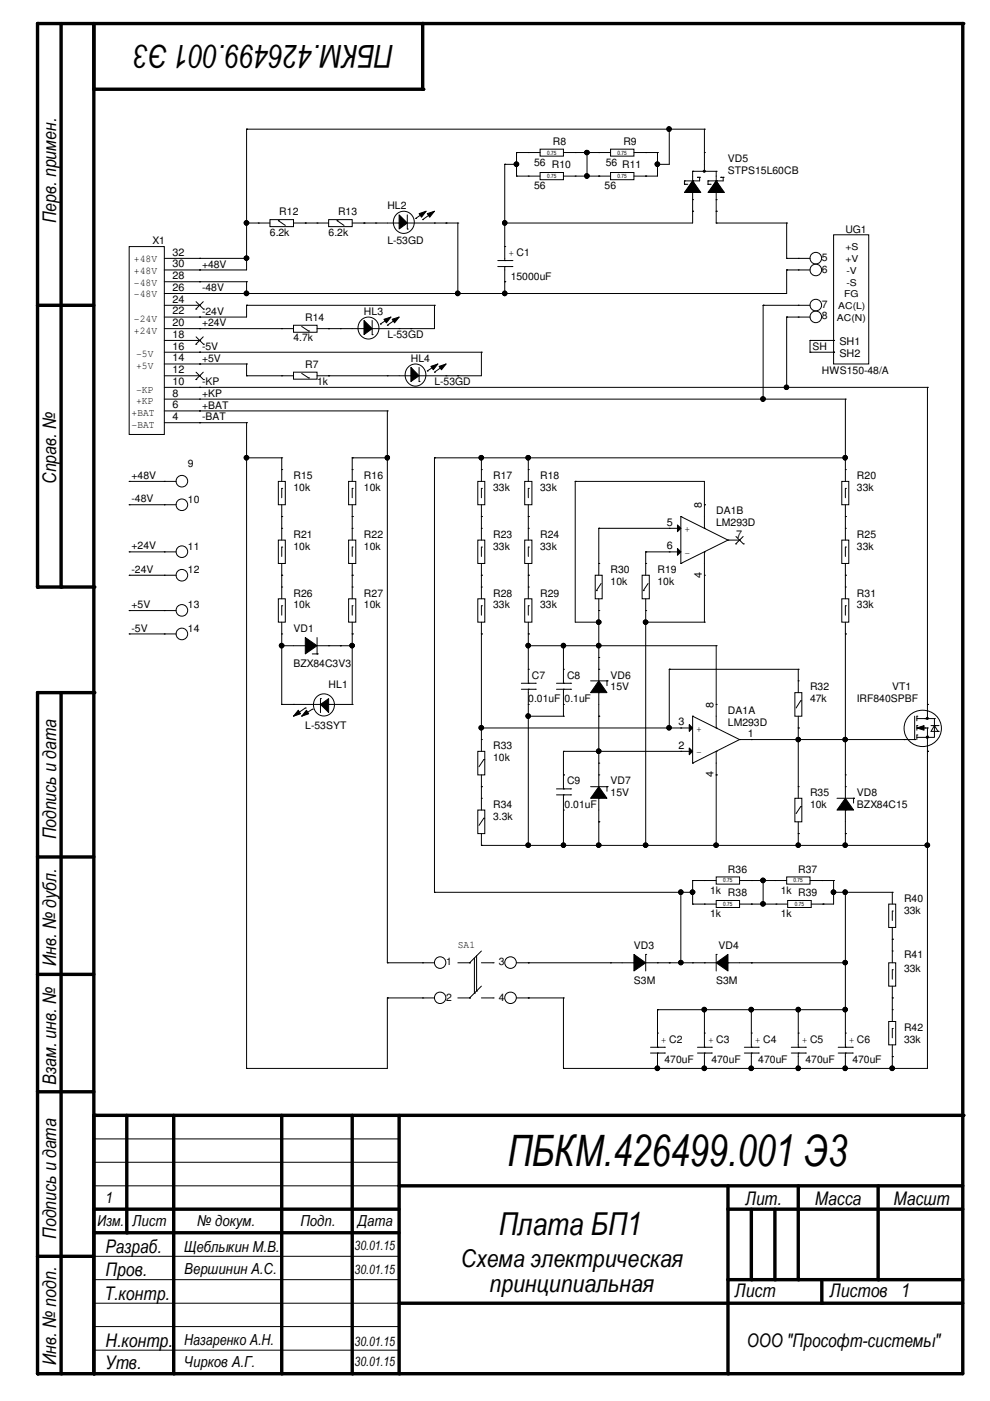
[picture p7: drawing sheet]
<svg xmlns="http://www.w3.org/2000/svg" width="210mm" height="297mm" viewBox="0 0 210 297" stroke-linecap="round" stroke-linejoin="round" font-family="sans-serif">
<defs><g id="words">
<text font-size="9.2" x="107.6" y="247.2">ПБКМ.426499.001 Э3</text>
<g font-size="6.7">
<text x="83.5" y="9.6" transform="rotate(-180 83.5 9.6)">ПБКМ.426499.001 Э3</text>
<text x="105.8" y="261.9">Плата БП1</text>
</g>
<g font-size="5.2">
<text x="97.7" y="268.7">Схема электрическая</text>
<text x="103.8" y="274">принципиальная</text>
</g>
<g font-size="4">
<text x="11.9" y="47.3" transform="rotate(-90 11.9 47.3)">Перв. примен.</text>
<text x="11.9" y="102.6" transform="rotate(-90 11.9 102.6)">Справ. №</text>
<text x="11.9" y="178" transform="rotate(-90 11.9 178)">Подпись и дата</text>
<text x="11.9" y="204.9" transform="rotate(-90 11.9 204.9)">Инв. № дубл.</text>
<text x="11.9" y="230" transform="rotate(-90 11.9 230)">Взам. инв. №</text>
<text x="158.1" y="255.4">Лит.</text>
<text x="172.8" y="255.4">Масса</text>
<text x="189.4" y="255.4">Масшт</text>
<text x="11.9" y="262.6" transform="rotate(-90 11.9 262.6)">Подпись и дата</text>
<text x="22.4" y="265.6">Разраб.</text>
<text x="22.1" y="275.5">Т.контр.</text>
<text x="22.4" y="270.6">Пров.</text>
<text x="155.8" y="275">Лист</text>
<text x="176" y="275">Листов</text>
<text x="191" y="275">1</text>
<text x="22.4" y="285.5">Н.контр.</text>
<text x="158.3" y="285.5">ООО &quot;Прософт-системы&quot;</text>
<text x="11.9" y="289.5" transform="rotate(-90 11.9 289.5)">Инв. № подп.</text>
<text x="22.4" y="290.2">Утв.</text>
</g>
<g font-size="3.2">
<text x="22.4" y="255">1</text>
<text x="20.7" y="259.9">Изм.</text>
<text x="28.1" y="259.9">Лист</text>
<text x="41.8" y="259.9">№ докум.</text>
<text x="63.7" y="259.9">Подп.</text>
<text x="75.9" y="259.9">Дата</text>
<text x="39.1" y="265.4">Щеблыкин М.В.</text>
<text x="39.1" y="270.1">Вершинин А.С.</text>
<text x="39.1" y="285.1">Назаренко А.Н.</text>
<text x="39.1" y="289.8">Чирков А.Г.</text>
</g>
<g font-size="2.7">
<text x="75.2" y="264.9">30.01.15</text>
<text x="75.2" y="270.1">30.01.15</text>
<text x="75.2" y="285.3">30.01.15</text>
<text x="75.2" y="289.6">30.01.15</text>
</g>
<g font-size="2.2">
<text x="113.2" y="35.1">56 R10</text>
<text x="117.2" y="30.6">R8</text>
<text x="128.4" y="35.1">56 R11</text>
<text x="132.2" y="30.6">R9</text>
<text x="154.3" y="34.4">VD5</text>
<text x="113.2" y="40.1">56</text>
<text x="128.2" y="40.1">56</text>
<text x="154.3" y="36.9">STPS15L60CB</text>
<text x="59.2" y="45.6">R12</text>
<text x="71.7" y="45.6">R13</text>
<text x="82.1" y="44.4">HL2</text>
<text x="32.3" y="51.8">X1</text>
<text x="57.2" y="50.1">6.2k</text>
<text x="69.7" y="50.1">6.2k</text>
<text x="82.1" y="51.8">L-53GD</text>
<text x="179.2" y="49.3">UG1</text>
<text x="28.4" y="55.6">+48V</text>
<text x="28.4" y="58.1">+48V</text>
<text x="36.6" y="59.2">28</text>
<text x="36.6" y="56.7">30</text>
<text x="36.6" y="54.2">32</text>
<text x="42.8" y="56.7">+48V</text>
<text x="107.8" y="54.4">+ C1</text>
<text x="108.3" y="59.3">15000uF</text>
<text x="174.2" y="57.8">6</text>
<text x="174.2" y="55.3">5</text>
<text x="28.4" y="60.6">-48V</text>
<text x="28.4" y="63">-48V</text>
<text x="36.6" y="64.2">24</text>
<text x="36.6" y="61.7">26</text>
<text x="42.8" y="61.7">-48V</text>
<text x="174.2" y="65.3">7</text>
<text x="28.4" y="70.8">+24V</text>
<text x="28.4" y="68.3">-24V</text>
<text x="36.6" y="71.6">18</text>
<text x="36.6" y="69.1">20</text>
<text x="36.6" y="66.7">22</text>
<text x="42.8" y="66.7">-24V</text>
<text x="42.8" y="69.2">+24V</text>
<text x="64.7" y="68">R14</text>
<text x="77.2" y="66.8">HL3</text>
<text x="82.1" y="71.7">L-53GD</text>
<text x="174.2" y="67.7">8</text>
<text x="28.9" y="75.7">-5V</text>
<text x="36.6" y="76.6">14</text>
<text x="36.6" y="74.1">16</text>
<text x="42.8" y="76.7">+5V</text>
<text x="42.8" y="74.2">-5V</text>
<text x="62.2" y="72.2">4.7k</text>
<text x="64.7" y="77.9">R7</text>
<text x="87.1" y="76.7">HL4</text>
<text x="172.3" y="74.2">SH</text>
<text x="178" y="73.2">SH1</text>
<text x="178" y="75.7">SH2</text>
<text x="28.9" y="83.2">-KP</text>
<text x="28.9" y="78.2">+5V</text>
<text x="36.6" y="81.6">10</text>
<text x="36.6" y="79.1">12</text>
<text x="42.8" y="81.6">-KP</text>
<text x="67.2" y="81.7">1k</text>
<text x="92.1" y="81.7">L-53GD</text>
<text x="174.2" y="79.2">HWS150-48/A</text>
<text x="27.9" y="88.2">+BAT</text>
<text x="28.9" y="85.7">+KP</text>
<text x="36.6" y="89.1">4</text>
<text x="36.6" y="86.6">6</text>
<text x="36.6" y="84.1">8</text>
<text x="42.8" y="86.6">+BAT</text>
<text x="42.8" y="84.1">+KP</text>
<text x="42.8" y="89.1">-BAT</text>
<text x="27.9" y="90.7">-BAT</text>
<text x="27.9" y="101.6">+48V</text>
<text x="39.8" y="99.1">9</text>
<text x="62.2" y="101.6">R15</text>
<text x="77.2" y="101.6">R16</text>
<text x="104.6" y="101.6">R17</text>
<text x="114.5" y="101.6">R18</text>
<text x="181.7" y="101.6">R20</text>
<text x="27.9" y="106.5">-48V</text>
<text x="39.8" y="106.6">10</text>
<text x="62.2" y="104.1">10k</text>
<text x="77.2" y="104.1">10k</text>
<text x="104.6" y="104.1">33k</text>
<text x="114.5" y="104.1">33k</text>
<text x="148.8" y="107.8" transform="rotate(-90 148.8 107.8)">8</text>
<text x="181.7" y="104.1">33k</text>
<text x="141.4" y="111.5">5</text>
<text x="145.1" y="112.8">+</text>
<text x="151.8" y="109.1">DA1B</text>
<text x="151.8" y="111.5">LM293D</text>
<text x="156.1" y="114">7</text>
<text x="27.9" y="116.5">+24V</text>
<text x="39.8" y="116.5">11</text>
<text x="62.2" y="114">R21</text>
<text x="62.2" y="116.5">10k</text>
<text x="77.2" y="114">R22</text>
<text x="77.2" y="116.5">10k</text>
<text x="104.6" y="114">R23</text>
<text x="104.6" y="116.5">33k</text>
<text x="114.5" y="114">R24</text>
<text x="114.5" y="116.5">33k</text>
<text x="141.4" y="116.5">6</text>
<text x="145.1" y="117.8">-</text>
<text x="181.7" y="114">R25</text>
<text x="181.7" y="116.5">33k</text>
<text x="27.9" y="121.5">-24V</text>
<text x="39.8" y="121.5">12</text>
<text x="129.5" y="121.5">R30</text>
<text x="129.5" y="124">10k</text>
<text x="139.4" y="121.5">R19</text>
<text x="139.4" y="124">10k</text>
<text x="148.8" y="122.5" transform="rotate(-90 148.8 122.5)">4</text>
<text x="27.9" y="128.9">+5V</text>
<text x="39.8" y="129">13</text>
<text x="62.2" y="126.5">R26</text>
<text x="62.2" y="129">10k</text>
<text x="77.2" y="126.5">R27</text>
<text x="77.2" y="129">10k</text>
<text x="104.6" y="126.5">R28</text>
<text x="104.6" y="129">33k</text>
<text x="114.5" y="126.5">R29</text>
<text x="114.5" y="129">33k</text>
<text x="181.7" y="126.5">R31</text>
<text x="181.7" y="129">33k</text>
<text x="27.9" y="133.9">-5V</text>
<text x="39.8" y="133.9">14</text>
<text x="62.2" y="133.9">VD1</text>
<text x="62.2" y="141.4">BZX84C3V3</text>
<text x="112.8" y="143.9">C7</text>
<text x="120.2" y="143.9">C8</text>
<text x="129.5" y="143.9">VD6</text>
<text x="69.7" y="145.9">HL1</text>
<text x="112" y="148.9">0.01uF</text>
<text x="119.7" y="148.9">0.1uF</text>
<text x="129.5" y="146.4">15V</text>
<text x="171.7" y="146.4">R32</text>
<text x="171.7" y="148.9">47k</text>
<text x="181.7" y="148.9">IRF840SPBF</text>
<text x="189.2" y="146.4">VT1</text>
<text x="64.7" y="154.6">L-53SYT</text>
<text x="143.8" y="153.8">3</text>
<text x="147.6" y="155.2">+</text>
<text x="151.3" y="150.1" transform="rotate(-90 151.3 150.1)">8</text>
<text x="154.3" y="151.4">DA1A</text>
<text x="154.3" y="153.9">LM293D</text>
<text x="104.6" y="158.8">R33</text>
<text x="104.6" y="161.3">10k</text>
<text x="143.8" y="158.7">2</text>
<text x="147.6" y="160.1">-</text>
<text x="158.5" y="156.3">1</text>
<text x="120.2" y="166.3">C9</text>
<text x="129.5" y="166.3">VD7</text>
<text x="151.3" y="164.8" transform="rotate(-90 151.3 164.8)">4</text>
<text x="104.6" y="171.3">R34</text>
<text x="104.6" y="173.8">3.3k</text>
<text x="119.7" y="171.3">0.01uF</text>
<text x="129.5" y="168.8">15V</text>
<text x="171.7" y="168.8">R35</text>
<text x="171.7" y="171.3">10k</text>
<text x="181.7" y="168.8">VD8</text>
<text x="181.7" y="171.3">BZX84C15</text>
<text x="154.3" y="185">R36</text>
<text x="169.2" y="185">R37</text>
<text x="150.6" y="189.5">1k R38</text>
<text x="165.5" y="189.5">1k R39</text>
<text x="191.7" y="191.2">R40</text>
<text x="150.6" y="194.4">1k</text>
<text x="165.5" y="194.4">1k</text>
<text x="191.7" y="193.7">33k</text>
<text x="97.1" y="201">SA1</text>
<text x="134.4" y="201.2">VD3</text>
<text x="152.4" y="201.2">VD4</text>
<text x="191.7" y="203.2">R41</text>
<text x="94.6" y="204.6">1</text>
<text x="105.8" y="204.6">3</text>
<text x="134.4" y="208.6">S3M</text>
<text x="151.8" y="208.6">S3M</text>
<text x="191.7" y="206.2">33k</text>
<text x="94.6" y="212.1">2</text>
<text x="105.8" y="212.1">4</text>
<text x="140.1" y="221.1">+ C2</text>
<text x="150.1" y="221.1">+ C3</text>
<text x="160.1" y="221.1">+ C4</text>
<text x="170" y="221.1">+ C5</text>
<text x="180" y="221.1">+ C6</text>
<text x="191.7" y="218.6">R42</text>
<text x="191.7" y="221.1">33k</text>
<text x="140.9" y="225.3">470uF</text>
<text x="150.8" y="225.3">470uF</text>
<text x="160.8" y="225.3">470uF</text>
<text x="170.8" y="225.3">470uF</text>
<text x="180.7" y="225.3">470uF</text>
</g>
<g font-size="2">
<text x="179.2" y="53.1">+S</text>
<text x="179.2" y="55.6">+V</text>
<text x="179.5" y="58.1">-V</text>
<text x="177.7" y="65.5">AC(L)</text>
<text x="179" y="63">FG</text>
<text x="179.5" y="60.6">-S</text>
<text x="177.5" y="68">AC(N)</text>
</g>
<g font-size="1.2">
<text x="116" y="32.8">0.75</text>
<text x="130.9" y="32.8">0.75</text>
<text x="116" y="37.7">0.75</text>
<text x="130.9" y="37.7">0.75</text>
<text x="153.3" y="187.1">0.75</text>
<text x="168.3" y="187.1">0.75</text>
<text x="153.3" y="192.1">0.75</text>
<text x="168.5" y="192.1">0.75</text>
</g>
</g></defs>
<g fill="none" stroke="#000" stroke-width=".72">
<path d="M13 5v119.5M19.9 5v286.3M89.6 5v13.9h-69.7M8 64.7h11.9M19.9 124.5h-11.9v-119.5h196.1v286.3h-196.1v-144.4h11.9M13 146.9v144.4M8 181.7h11.9M8 206.6h11.9M8 231.5h11.9M20.2 236.5h183.9M26.9 236.5v24.9M36.8 236.5v54.8"/>
<path d="M59.7 236.5v54.8M74.7 236.5v54.8M84.6 236.5v54.8M19.9 256.4h64.7M84.6 251.4h119.5M154.3 256.4h49.8M154.3 251.4v39.9M159.3 256.4v14.9M164.3 256.4v14.9M169.2 251.4v19.9M186.2 251.4v19.9M8 266.4h11.9"/>
<path d="M19.9 261.4h64.7M84.6 276.3h119.5M154.3 271.3h49.8M174.2 271.3v5"/>
</g>
<g fill="#000">
<circle cx="8" cy="5" r=".36"/>
<circle cx="19.9" cy="18.9" r=".36"/>
<circle cx="89.6" cy="18.9" r=".36"/>
<circle cx="89.6" cy="5" r=".36"/>
<circle cx="204.1" cy="5" r=".36"/>
<circle cx="8" cy="64.7" r=".36"/>
<circle cx="8" cy="124.5" r=".36"/>
<circle cx="13" cy="124.5" r=".36"/>
<circle cx="19.9" cy="124.5" r=".36"/>
<circle cx="8" cy="146.9" r=".36"/>
<circle cx="19.9" cy="146.9" r=".36"/>
<circle cx="8" cy="181.7" r=".36"/>
<circle cx="8" cy="206.6" r=".36"/>
<circle cx="8" cy="231.5" r=".36"/>
<circle cx="19.9" cy="236.5" r=".36"/>
<circle cx="20.2" cy="236.5" r=".36"/>
<circle cx="204.1" cy="236.5" r=".36"/>
<circle cx="19.9" cy="256.4" r=".36"/>
<circle cx="84.6" cy="251.4" r=".36"/>
<circle cx="154.3" cy="256.4" r=".36"/>
<circle cx="8" cy="266.4" r=".36"/>
<circle cx="19.9" cy="261.4" r=".36"/>
<circle cx="26.9" cy="261.4" r=".36"/>
<circle cx="84.6" cy="276.3" r=".36"/>
<circle cx="154.3" cy="271.3" r=".36"/>
<circle cx="159.3" cy="271.3" r=".36"/>
<circle cx="164.3" cy="271.3" r=".36"/>
<circle cx="169.2" cy="271.3" r=".36"/>
<circle cx="174.2" cy="276.3" r=".36"/>
<circle cx="186.2" cy="271.3" r=".36"/>
<circle cx="8" cy="291.3" r=".36"/>
<circle cx="13" cy="291.3" r=".36"/>
<circle cx="19.9" cy="291.3" r=".36"/>
<circle cx="36.8" cy="291.3" r=".36"/>
<circle cx="59.7" cy="291.3" r=".36"/>
<circle cx="74.7" cy="291.3" r=".36"/>
<circle cx="84.6" cy="291.3" r=".36"/>
<circle cx="154.3" cy="291.3" r=".36"/>
</g>
<g fill="none" stroke="#000" stroke-width=".21">
<path d="M52.3 27.4h.1M52.3 27.4v29.8h-17.5M52.3 27.4h97.1M107 34.8h.1M107 34.8v20.4M107 34.8h2.5M109.5 32.3h.1M109.5 37.3h.1M109.5 34.8h.1M109.5 32.3h5M109.5 37.3h5M109.5 32.3v5"/>
<path d="M112 37.3h.1M112 32.3h.1M114.5 36.6h5v1.5h-5zM114.5 31.6h5v1.5h-5zM119.5 32.3h10M119.5 37.3h10M122 37.3h.1M122 32.3h.1M124.5 32.3h.1M124.5 37.3h.1M124.5 32.3v5M127 32.3h.1"/>
<path d="M127 37.3h.1M129.5 36.6h4.9v1.5h-4.9zM129.5 31.6h4.9v1.5h-4.9zM134.4 32.3h5M136.9 32.3h.1M136.9 37.3h.1M139.4 32.3h.1M139.4 34.8h.1M139.4 32.3v5h-5M141.9 27.4h.1M141.9 27.4v7.4h-2.5M145.1 38.4h.1"/>
<path d="M145.1 39.1h.1M145.1 39.1h.5M145.1 38.4v.7M145.6 39.1h.1M146.9 38.4l1.7 2.4h-3.5zM146.9 38.4h.1M146.9 36.3h.1M146.9 36.3v11h-39.9M146.9 38.4l1.4 2.4h-2.9M146.9 38.4l-1.5 2.4M146.9 36.3h4.9M147.9 37.6h.1"/>
<path d="M147.9 37.6h.4M148.3 37.6h.1M148.3 37.6v.8h-3.2M149.2 36.2h.3v.3h-.3zM149.4 27.4h.1M149.4 36.3h.1M149.4 32.3h.1M149.4 27.4v8.9M150.1 38.4h.1M150.1 39.1h.1M150.1 38.4v.7M150.1 39.1h.5"/>
<path d="M150.6 39.1h.1M151.8 38.4l1.8 2.4h-3.5zM151.8 38.4h.1M151.8 36.3h.1M151.8 36.3v11M151.8 38.4l1.5 2.4h-2.9M151.8 38.4l-1.4 2.4M152.8 37.6h.1M152.8 37.6h.5M153.3 37.6h.1M153.3 37.6v.8h-3.2M27.4 52.3h7.4v39.8h-7.4z"/>
<path d="M34.8 54.8h17.5M34.8 59.7h17.5M42.3 54.8h.1M42.3 59.7h.1M42.3 57.2h.1M52.3 59.7h.1M52.3 54.8h.1M52.3 47.3h.1M52.3 59.7v2.5M52.3 47.3h4.9M54.8 47.3h.1M57.2 46.6h5v1.4h-5z"/>
<path d="M59 46.8h.1M59 46.8l1.5 1M62.2 47.3h7.5M64.7 47.3h.1M67.2 47.3h.1M69.7 46.6h5v1.4h-5zM71.5 46.8h.1M71.5 46.8l1.4 1M74.7 47.3h9.9M77.2 47.3h.1M79.7 47.3h.1M84 45.5a2.27 2.27 0 0 1 3.2 0 2.27 2.27 0 0 1 0 3.2 2.27 2.27 0 0 1-3.2 .1 2.49 2.49 0 0 1 0-3.3z"/>
<path d="M84.6 45.6l1.8 1.7-1.8 1.3zM84.6 47.3h.1M86.4 48.6h.1M86.4 47.3h10.7M86.4 45.6v3M88.1 46.3h.1M88.9 45.3l1.4-.5-.9 1.3zM89.6 46.6h.1M90.3 44.8l-2.2 1.5M90.6 45.3l1.5-.5-1 1.3zM92.1 47.3h.1M92.1 44.8l-2.5 1.8"/>
<path d="M94.6 47.3h.1M97.1 47.3h.1M97.1 47.3v14.9M105.5 56.5h3M105.5 55.2h3M107 47.3h.1M107 59.7h.1M107 55.2h.1M107 56.5h.1M107 52.3h.1M107 56.5v5.7M108.5 56.5h.1"/>
<path d="M108.5 55.2h.1M145.4 40.8h.1M146.9 44.8h.1M146.9 42.3h.1M150.4 40.8h.1M151.8 47.3h.1M151.8 44.8h.1M151.8 42.3h.1M151.8 47.3h15M166.8 47.3h.1M166.8 57.2h.1M166.8 54.8h.1"/>
<path d="M166.8 57.2v5h-132M166.8 47.3v7.5M166.8 54.8h4.9M166.8 57.2h4.9M169.2 57.2h.1M169.2 54.8h.1M176.7 49.8h7.5v27.4h-7.5zM34.8 69.7h27.4M34.8 64.7h7.5M34.8 79.7h7.5M34.8 77.2h17.5M34.8 74.7h67.3"/>
<path d="M34.8 72.2h7.5M41.5 73h.1M41.5 65.5h.1M41.6 78.9l1.5 1.6M41.6 71.4l1.5 1.6M41.6 64l1.5 1.5M42.3 77.2h.1M42.3 62.2h.1M42.3 67.2h.1M42.3 69.7h.1M42.3 74.7h.1M42.3 79.7h.1"/>
<path d="M42.3 72.2h.1M42.3 64.7h.1M43.1 78.9l-1.6 1.6M43.1 71.4l-1.6 1.6M43.1 64l-1.6 1.5M43.1 73h.1M43.1 65.5h.1M52.3 62.2h.1M52.3 64.7h.1M52.3 77.2h.1M52.3 79.7h.1M52.3 64.7v2.5h-17.5"/>
<path d="M52.3 77.2v2.5M52.3 64.7h39.8M52.3 79.7h9.9M59.7 69.7h.1M59.7 79.7h.1M62.2 69h5v1.4h-5zM62.2 78.9h5v1.5h-5zM64 69.2l1.4 1M64 79.2l1.4 .9M65.4 70.2h.1M67.2 69.7h10M67.2 79.7h19.9"/>
<path d="M69.7 79.7h.1M69.7 69.7h.1M72.2 69.7h.1M76.5 67.9a2.26 2.26 0 0 1 3.2 .1 2.26 2.26 0 0 1 0 3.1 2.26 2.26 0 0 1-3.2 .1 2.44 2.44 0 0 1 0-3.3zM77.2 67.9l1.7 1.8-1.7 1.3zM77.2 69.7h.1M78.9 71h.1M78.9 67.9v3.1M80.6 68.7h.1M81.4 67.7l1.5-.5-1 1.3zM82.1 79.7h.1M82.1 69h.1"/>
<path d="M82.9 67.2l-2.3 1.5M83.1 67.7l1.5-.5-.9 1.3zM84.6 69.7h.1M84.6 67.2l-2.5 1.8M86.5 77.8a2.27 2.27 0 0 1 3.8 1.5 2.27 2.27 0 0 1-3.3 2.2 2.46 2.46 0 0 1-.5-3.7zM87.1 77.9l1.8 1.8-1.8 1.2zM87.1 69.7h.1M87.1 79.7h.1M88.9 77.9v3M90.6 78.7h.1M91.4 77.7l1.4-.5-.9 1.2zM92.1 64.7h.1"/>
<path d="M92.1 78.9h.1M92.1 64.7v5h-13.2M92.8 77.2l-2.2 1.5M93.1 77.7l1.5-.5-1 1.2zM94.6 79.7h.1M94.6 77.2l-2.5 1.7M97.1 79.7h.1M97.1 62.2h.1M102.1 74.7h.1M102.1 74.7v5h-13.2M107 62.2h.1M161.8 64.7h.1"/>
<path d="M161.8 64.7h9.9M161.8 64.7v19.9M166.8 67.2h.1M166.8 67.2h4.9M166.8 67.2v14.9M169.2 64.7h.1M169.2 67.2h.1M171.7 72.2h.1M171.7 74.7h.1M171.7 74.7h5M171.7 72.2h5M171.7 72.2v2.5"/>
<path d="M176.7 74.7h.1M176.7 72.2h.1M34.8 82.1h161.8M34.8 87.1h47.3M34.8 84.6h144.4M34.8 89.6h17.5M41.5 80.5h.1M42.3 82.1h.1M42.3 87.1h.1M42.3 89.6h.1M42.3 84.6h.1M43.1 80.5h.1"/>
<path d="M52.3 89.6h.1M52.3 97.1h.1M52.3 89.6v136.9M52.3 97.1h7.4M59.7 97.1h.1M59.7 99.6h.1M59.7 97.1v5M65.4 80.1h.1M74.7 97.1h.1M74.7 99.6h.1M74.7 97.1v5M74.7 97.1h7.4"/>
<path d="M82.1 97.1h.1M82.1 87.1h.1M82.1 87.1v117M88.9 80.9h.1M92.1 97.1h.1M92.1 97.1v92.1M92.1 97.1h87.1M102.1 97.1h.1M102.1 99.6h.1M102.1 97.1v5M112 97.1h.1M112 99.6h.1"/>
<path d="M112 97.1v5M161.8 84.6h.1M166.8 82.1h.1M179.2 97.1h.1M179.2 84.6h.1M179.2 99.6h.1M179.2 84.6v17.5M196.6 82.1h.1M196.6 82.1v70.3M27.4 102.1h.1M27.4 107h.1M27.4 117h.1"/>
<path d="M27.4 117h9.9M27.4 102.1h9.9M27.4 107h9.9M34.8 107h.1M34.8 117h.1M34.8 102.1h.1M59 114.5h1.5v5h-1.5zM59 102.1h1.5v4.9h-1.5zM59.7 109.5h.1M59.7 116h.1M59.7 112h.1M59.7 103.5h.1"/>
<path d="M59.7 103.5v2M59.7 107v7.5M59.7 116v2M59.7 119.5v7.5M73.9 114.5h1.5v5h-1.5zM73.9 102.1h1.5v4.9h-1.5zM74.7 109.5h.1M74.7 116h.1M74.7 112h.1M74.7 103.5h.1M74.7 103.5v2M74.7 107v7.5"/>
<path d="M74.7 116v2M74.7 119.5v7.5M101.3 114.5h1.5v5h-1.5zM101.3 102.1h1.5v4.9h-1.5zM102.1 109.5h.1M102.1 116h.1M102.1 112h.1M102.1 103.5h.1M102.1 103.5v2M102.1 107v7.5M102.1 116v2M102.1 119.5v7.5"/>
<path d="M111.3 114.5h1.5v5h-1.5zM111.3 102.1h1.5v4.9h-1.5zM112 109.5h.1M112 116h.1M112 112h.1M112 103.5h.1M112 103.5v2M112 107v7.5M112 116v2M112 119.5v7.5M122 102.1h.1M122 102.1h27.4v9.9"/>
<path d="M122 102.1v29.8h5M127 112h.1M127 119.5h.1M127 112v10M127 112h17.4M136.9 117h.1M136.9 119.5h.1M136.9 117v5M136.9 117h7.5M141.9 112h.1M141.9 117h.1M143.6 111.3l.8 .7-.8 .7z"/>
<path d="M143.6 116.3l.8 .7-.8 .7zM144.4 109.5h.1M144.4 119.5h.1M144.4 109.5v10M144.4 109.5l9.9 5M149.4 107h.1M149.4 112h.1M149.4 117h.1M149.4 117v14.9M154.3 114.5h.1M154.3 114.5l-9.9 5M154.3 114.5h2.5"/>
<path d="M156 115.3h.1M156 113.7l1.6 1.6M156.8 114.5h.1M157.6 113.7l-1.6 1.6M157.6 115.3h.1M178.5 114.5h1.5v5h-1.5zM178.5 102.1h1.5v4.9h-1.5zM179.2 109.5h.1M179.2 116h.1M179.2 112h.1M179.2 103.5h.1M179.2 103.5v2"/>
<path d="M179.2 107v7.5M179.2 116v2M179.2 119.5v7.5M27.4 122h.1M27.4 129.5h.1M27.4 134.4h.1M27.4 122h9.9M27.4 129.5h9.9M27.4 134.4h9.9M34.8 129.5h.1M34.8 134.4h.1M34.8 122h.1"/>
<path d="M59 127h1.5v4.9h-1.5zM59.7 136.9h.1M59.7 122h.1M59.7 128.4h.1M59.7 134.4h.1M59.7 124.5h.1M59.7 128.4v2M59.7 131.9v17.5M59.7 136.9h5M64.7 135.2l2.5 1.7-2.5 1.7zM64.7 136.9h.1M66.2 138.6h1"/>
<path d="M67.2 138.6h.1M67.2 136.9h7.5M67.2 135.2v3.4M69.7 136.9h.1M72.2 136.9h.1M73.9 127h1.5v4.9h-1.5zM74.7 136.9h.1M74.7 134.4h.1M74.7 122h.1M74.7 128.4h.1M74.7 124.5h.1M74.7 128.4v2"/>
<path d="M74.7 131.9v17.5M101.3 127h1.5v4.9h-1.5zM102.1 134.4h.1M102.1 122h.1M102.1 128.4h.1M102.1 124.5h.1M102.1 128.4v2M102.1 131.9v27.4M111.3 127h1.5v4.9h-1.5zM112 136.9h.1M112 122h.1M112 134.4h.1"/>
<path d="M112 128.4h.1M112 124.5h.1M112 136.9h39.8M112 128.4v2M112 131.9v13M119.5 136.9h.1M119.5 136.9v8M126.2 122h1.5v5h-1.5zM126.4 125.2h.1M127 136.9h.1M127 131.9h.1M127 139.4h.1"/>
<path d="M127 129.5h.1M127 127v17.4M127.5 123.7l-1.1 1.5M136.1 122h1.6v5h-1.6zM136.4 125.2h.1M136.9 131.9h.1M136.9 129.5h.1M136.9 127v52.2M136.9 131.9h12.5M137.4 123.7l-1 1.5M149.4 131.9h.1M149.4 122h.1"/>
<path d="M151.8 136.9h.1M151.8 136.9v17.4M178.5 127h1.5v4.9h-1.5zM179.2 122h.1M179.2 134.4h.1M179.2 128.4h.1M179.2 124.5h.1M179.2 128.4v2M179.2 131.9v37.3M59.7 149.4h.1M59.7 149.4h8.2M62.2 149.4h.1"/>
<path d="M63.2 150.6l.5 .7-1.5 .5zM64.7 150.1h.1M64.7 150.1l-2.5 1.7M65 150.6l.4 .7-1.4 .5zM66.2 150.4h.1M66.2 150.4l-2.2 1.4M67.1 147.8a2.27 2.27 0 0 1 3.2 .1 2.27 2.27 0 0 1 0 3.1 2.27 2.27 0 0 1-3.2 .1 2.49 2.49 0 0 1 0-3.3zM67.9 149.4l1.8-1.3v3zM67.9 148.1h.1M67.9 148.1v3M69.7 149.4h.1M69.7 149.4h5"/>
<path d="M74.7 149.4h.1M101.3 159.3h1.5v5h-1.5zM102.1 154.3h.1M102.1 156.8h.1M102.1 154.3h44.8M110.5 146.1h3M110.5 144.9h3M112 151.8h.1M112 144.9h.1M112 146.1h.1M112 141.9h.1M112 149.4h.1"/>
<path d="M112 146.1v33.1M112 151.8h7.5M113.5 146.1h.1M113.5 144.9h.1M118 146.1h3M118 144.9h3M119.5 151.8h.1M119.5 159.3h.1M119.5 144.9h.1M119.5 146.1h.1M119.5 141.9h.1M119.5 149.4h.1"/>
<path d="M119.5 146.1v5.7M119.5 159.3v8M119.5 159.3h27.4M121 146.1h.1M121 144.9h.1M125.2 144.4h3.5M127 144.4l1.7 2.5h-3.5zM127 159.3h.1M127 151.8h.1M127 146.9h.1M127 141.9h.1M127 146.9v19.9"/>
<path d="M128.7 144.4h.1M128.7 144.4v1M141.9 141.9h.1M141.9 154.3h.1M141.9 141.9v12.4M141.9 141.9h27.3M144.4 154.3h.1M144.4 159.3h.1M146.1 153.6l.8 .7-.8 .8zM146.1 158.6l.8 .7-.8 .7zM146.9 151.8h.1M146.9 151.8v10"/>
<path d="M146.9 151.8l9.9 5M151.8 154.3h.1M151.8 159.3h.1M151.8 149.4h.1M151.8 159.3v19.9M156.8 156.8h.1M156.8 156.8h37.1M156.8 156.8l-9.9 5M159.3 156.8h.1M168.5 146.9h1.5v4.9h-1.5zM169.2 156.8h.1M169.2 154.3h.1"/>
<path d="M169.2 141.9h.1M169.2 144.4h.1M169.2 141.9v5M169.2 151.8v17.4M169.8 148.6h.1M169.8 148.6l-1 1.5M179.2 156.8h.1M191.7 156.8h.1M193.9 156.8h.1M193.9 151.8v5M194.4 154.3l1.5-.5v1zM194.4 151.8h.1"/>
<path d="M194.4 155.8h.1M194.4 153.8h.1M194.4 154.3h2.2M194.4 156.3h2.2M194.4 152.4h3.7M194.4 151.8v1M194.4 153.8v1M194.4 155.8v1M196.1 154.3h.1M196.1 152.4h.1M196.4 152.2h.4v.3h-.4zM196.4 156.1h.4v.4h-.4z"/>
<path d="M196.6 159.3h.1M196.6 156.3h.1M196.6 152.4h.1M196.6 154.3h.1M196.6 156.1h.1M196.6 149.4h.1M196.6 154.3v72.2h-77.1M197.4 153.8h1.5M198.1 153.8h.1M198.1 152.4v3.9h-1.5M198.1 152.4h.1M198.1 153.8l-.7 1.3h1.5"/>
<path d="M198.1 153.8l.8 1.3M198.9 153.8h.1M198.9 155.1h.1M101.3 171.7h1.5v5h-1.5zM102.1 179.2h.1M102.1 166.8h.1M102.1 169.2h.1M102.1 164.3v7.4M102.1 176.7v2.5M102.1 179.2h94.5M102.6 161h.1M102.6 173.5h.1"/>
<path d="M102.6 161l-1 1.6M102.6 173.5l-1 1.5M112 179.2h.1M118 168.5h3M118 167.3h3M119.5 179.2h.1M119.5 164.3h.1M119.5 167.3h.1M119.5 168.5h.1M119.5 171.7h.1M119.5 168.5v10.7M121 168.5h.1"/>
<path d="M121 167.3h.1M125.2 166.8h3.5M127 166.8l1.7 2.4h-3.5zM127 174.2h.1M127 179.2h.1M127 169.2h.1M127 164.3h.1M127 161.8h.1M127 169.2v10M128.7 166.8h.1M128.7 166.8v1M136.9 179.2h.1"/>
<path d="M146.9 161.8h.1M151.8 164.3h.1M151.8 179.2h.1M168.5 169.2h1.5v5h-1.5zM169.2 176.7h.1M169.2 179.2h.1M169.2 166.8h.1M169.2 174.2v5M169.8 171h.1M169.8 171l-1 1.5M177.5 169.2h3.5M179.2 169.2l1.8 2.5h-3.5z"/>
<path d="M179.2 176.7h.1M179.2 179.2h.1M179.2 171.7h.1M179.2 166.8h.1M179.2 164.3h.1M179.2 171.7v7.5M181 169.2h.1M181 169.2v1.1M196.6 179.2h.1M92.1 189.2h.1M92.1 189.2h54.8M144.4 189.2h.1"/>
<path d="M144.4 189.2v14.9M146.9 186.7h.1M146.9 191.7h.1M146.9 189.2h.1M146.9 186.7h4.9M146.9 191.7h4.9M146.9 186.7v5M149.4 186.7h.1M149.4 191.7h.1M151.8 185.9h5v1.6h-5zM151.8 190.9h5v1.5h-5zM156.8 186.7h10"/>
<path d="M156.8 191.7h10.2M159.3 186.7h.1M159.3 191.7h.1M161.8 186.7h.1M161.8 191.7h.1M161.8 186.7v5M164.3 186.7h.1M164.5 191.7h.1M166.8 185.9h4.9v1.6h-4.9zM167 190.9h5v1.5h-5zM171.7 186.7h5M174.2 186.7h.1"/>
<path d="M174.5 191.7h.1M176.7 189.2h.1M176.7 186.7h.1M176.7 189.2h12.5M176.7 186.7v5h-4.7M179.2 189.2h.1M179.2 189.2v32.8M188.4 191.7h1.5v4.9h-1.5zM189.2 199.1h.1M189.2 193.2h.1M189.2 189.2h.1M189.2 189.2v2.5"/>
<path d="M189.2 193.2v2M189.2 196.6v7.5M82.1 204.1h.1M82.1 211.6h.1M82.1 204.1h10M82.1 211.6h10M82.1 211.6v14.9h-29.8M89.6 211.6h.1M89.6 204.1h.1M97.1 204.1h2.5M97.1 211.6h2.5M99.6 204.1h.1"/>
<path d="M99.6 211.6h.1M100.6 210.6h.1M100.6 203.1v7.5M101 210.1h.1M101 202.6v7.5M102.1 204.1h2.5M102.1 201.6l-2.5 2.5M102.1 209.1l-2.5 2.5M102.1 211.6h2.5M104.6 204.1h.1M104.6 211.6h.1M109.5 204.1h24.9"/>
<path d="M109.5 211.6h10M112 204.1h.1M112 211.6h.1M119.5 211.6h.1M119.5 211.6v14.9M129.5 204.1h.1M134.4 202.4l2.5 1.7-2.5 1.8zM134.4 204.1h.1M136.9 202.4h.1M136.9 204.1h14.9M136.9 202.4v3.5M139.4 214.1h.1"/>
<path d="M139.4 204.1h.1M139.4 219h.1M139.4 214.1h39.8M139.4 214.1v7.9M141.9 204.1h.1M144.4 204.1h.1M146.9 204.1h.1M149.4 214.1h.1M149.4 204.1h.1M149.4 219h.1M149.4 214.1v7.9M151.8 204.1l2.5-1.7v3.5z"/>
<path d="M151.8 202.4h.1M151.8 202.4v3.5M154.3 204.1h.1M154.3 204.1h24.9M159.3 214.1h.1M159.3 204.1h.1M159.3 219h.1M159.3 214.1v7.9M169.2 214.1h.1M169.2 219h.1M169.2 214.1v7.9M179.2 214.1h.1"/>
<path d="M179.2 204.1h.1M179.2 219h.1M188.4 204.1h1.5v5h-1.5zM188.4 216.6h1.5v4.9h-1.5zM189.2 211.6h.1M189.2 205.6h.1M189.2 201.6h.1M189.2 218.1h.1M189.2 214.1h.1M189.2 205.6v2M189.2 209.1v7.5M189.2 218.1v1.9"/>
<path d="M19.9 237.2h.1M19.9 236.7v.5M52.3 226.5h.1M119.5 226.5h.1M137.9 223.3h3M137.9 222h3M139.4 226.5h.1M139.4 222h.1M139.4 223.3h.1M139.4 223.3v3.2M140.9 223.3h.1M140.9 222h.1"/>
<path d="M147.9 223.3h2.9M147.9 222h2.9M149.4 226.5h.1M149.4 222h.1M149.4 223.3h.1M149.4 223.3v3.2M150.8 223.3h.1M150.8 222h.1M157.8 223.3h3M157.8 222h3M159.3 226.5h.1M159.3 222h.1"/>
<path d="M159.3 223.3h.1M159.3 223.3v3.2M160.8 223.3h.1M160.8 222h.1M167.8 223.3h3M167.8 222h3M169.2 226.5h.1M169.2 222h.1M169.2 223.3h.1M169.2 223.3v3.2M170.8 223.3h.1M170.8 222h.1"/>
<path d="M177.7 223.3h3M177.7 222h3M179.2 226.5h.1M179.2 222h.1M179.2 223.3h.1M179.2 223.3v3.2M180.7 223.3h.1M180.7 222h.1M189.2 224h.1M189.2 226.5h.1M189.2 221.5v5M19.9 246.4h.1"/>
<path d="M19.9 241.5h.1M19.9 251.4h.1M19.9 246.4h64.7M19.9 241.5h64.7M19.9 251.4h64.7M19.9 276.3h.1M19.9 271.3h.1M19.9 266.4h.1M19.9 276.3h64.7M19.9 271.3h64.7M19.9 266.4h64.7M19.9 281.3h.1"/>
<path d="M19.9 286.3h.1M19.9 281.3h64.7M19.9 286.3h64.7"/>
<circle cx="109.5" cy="34.8" r=".49"/>
<circle cx="124.4" cy="37.3" r=".49"/>
<circle cx="124.4" cy="32.3" r=".48"/>
<circle cx="139.4" cy="34.8" r=".49"/>
<circle cx="141.8" cy="27.4" r=".48"/>
<circle cx="52.3" cy="47.3" r=".49"/>
<circle cx="52.3" cy="54.7" r=".48"/>
<circle cx="107" cy="47.3" r=".48"/>
<circle cx="173" cy="57.2" r="1.23"/>
<circle cx="173" cy="54.7" r="1.23"/>
<circle cx="52.3" cy="62.2" r=".49"/>
<circle cx="97" cy="62.2" r=".49"/>
<circle cx="107" cy="62.2" r=".48"/>
<circle cx="173" cy="67.2" r="1.23"/>
<circle cx="173" cy="64.7" r="1.23"/>
<circle cx="52.3" cy="97" r=".49"/>
<circle cx="82.1" cy="97" r=".48"/>
<circle cx="102" cy="97" r=".49"/>
<circle cx="112" cy="97" r=".49"/>
<circle cx="161.8" cy="84.6" r=".49"/>
<circle cx="166.7" cy="82.1" r=".47"/>
<circle cx="179.2" cy="97" r=".48"/>
<circle cx="38.6" cy="107" r="1.23"/>
<circle cx="38.6" cy="102" r="1.23"/>
<circle cx="38.6" cy="117" r="1.23"/>
<circle cx="38.6" cy="129.4" r="1.23"/>
<circle cx="38.6" cy="134.4" r="1.23"/>
<circle cx="38.6" cy="122" r="1.23"/>
<circle cx="59.7" cy="136.9" r=".49"/>
<circle cx="74.7" cy="136.9" r=".49"/>
<circle cx="112" cy="136.9" r=".49"/>
<circle cx="119.5" cy="136.9" r=".48"/>
<circle cx="126.9" cy="136.9" r=".49"/>
<circle cx="126.9" cy="131.9" r=".48"/>
<circle cx="136.9" cy="131.9" r=".48"/>
<circle cx="102" cy="154.3" r=".48"/>
<circle cx="112" cy="151.8" r=".49"/>
<circle cx="126.9" cy="159.3" r=".49"/>
<circle cx="141.9" cy="154.3" r=".47"/>
<circle cx="169.2" cy="156.8" r=".47"/>
<circle cx="179.2" cy="156.8" r=".47"/>
<circle cx="195.7" cy="154.4" r="3.9"/>
<circle cx="112" cy="179.2" r=".48"/>
<circle cx="119.5" cy="179.2" r=".47"/>
<circle cx="126.9" cy="179.2" r=".48"/>
<circle cx="136.9" cy="179.2" r=".48"/>
<circle cx="151.8" cy="179.2" r=".48"/>
<circle cx="169.2" cy="179.2" r=".47"/>
<circle cx="179.2" cy="179.2" r=".47"/>
<circle cx="196.6" cy="179.2" r=".48"/>
<circle cx="144.3" cy="189.2" r=".48"/>
<circle cx="146.8" cy="189.2" r=".49"/>
<circle cx="161.8" cy="186.7" r=".49"/>
<circle cx="161.8" cy="191.6" r=".48"/>
<circle cx="176.7" cy="189.2" r=".49"/>
<circle cx="179.2" cy="189.2" r=".48"/>
<circle cx="93.3" cy="204.1" r="1.22"/>
<circle cx="93.3" cy="211.6" r="1.21"/>
<circle cx="108.2" cy="204.1" r="1.23"/>
<circle cx="108.3" cy="211.6" r="1.22"/>
<circle cx="144.3" cy="204.1" r=".47"/>
<circle cx="149.3" cy="214.1" r=".49"/>
<circle cx="159.3" cy="214.1" r=".49"/>
<circle cx="169.2" cy="214.1" r=".48"/>
<circle cx="179.2" cy="214.1" r=".48"/>
<circle cx="179.2" cy="204.1" r=".47"/>
<circle cx="139.4" cy="226.5" r=".49"/>
<circle cx="149.3" cy="226.5" r=".49"/>
<circle cx="159.3" cy="226.5" r=".49"/>
<circle cx="169.2" cy="226.5" r=".48"/>
<circle cx="179.2" cy="226.5" r=".48"/>
<circle cx="189.2" cy="226.5" r=".49"/>
</g>
<g fill="#000">
<path d="M84.6 45.6l1.8 1.7-1.8 1.3zM88.9 45.3l1.4-.5-.9 1.3zM90.6 45.3l1.5-.5-1 1.3zM77.2 67.9l1.7 1.8-1.7 1.3zM81.4 67.7l1.5-.5-1 1.3zM83.1 67.7l1.5-.5-.9 1.3zM87.1 77.9l1.8 1.8-1.8 1.2zM91.4 77.7l1.4-.5-.9 1.2zM93.1 77.7l1.5-.5-1 1.2zM143.6 111.3l.8 .7-.8 .7zM143.6 116.3l.8 .7-.8 .7zM63.2 150.6l.5 .7-1.5 .5z"/>
<path d="M65 150.6l.4 .7-1.4 .5zM67.9 149.4l1.8-1.3v3zM146.1 153.6l.8 .7-.8 .8zM146.1 158.6l.8 .7-.8 .7z"/>
<path d="M146.9 38.4l1.7 2.4h-3.5z" fill-rule="evenodd"/>
<path d="M149.2 36.2h.3v.3h-.3z" fill-rule="evenodd"/>
<path d="M151.8 38.4l1.8 2.4h-3.5z" fill-rule="evenodd"/>
<path d="M64.7 135.2l2.5 1.7-2.5 1.7z" fill-rule="evenodd"/>
<path d="M127 144.4l1.7 2.5h-3.5z" fill-rule="evenodd"/>
<path d="M194.4 154.3l1.5-.5v1z" fill-rule="evenodd"/>
<path d="M196.4 152.2h.4v.3h-.4z" fill-rule="evenodd"/>
<path d="M196.4 156.1h.4v.4h-.4z" fill-rule="evenodd"/>
<path d="M127 166.8l1.7 2.4h-3.5z" fill-rule="evenodd"/>
<path d="M179.2 169.2l1.8 2.5h-3.5z" fill-rule="evenodd"/>
<path d="M134.4 202.4l2.5 1.7-2.5 1.8z" fill-rule="evenodd"/>
<path d="M151.8 204.1l2.5-1.7v3.5z" fill-rule="evenodd"/>
<circle cx="109.5" cy="34.8" r=".49"/>
<circle cx="124.4" cy="37.3" r=".49"/>
<circle cx="124.4" cy="32.3" r=".48"/>
<circle cx="139.4" cy="34.8" r=".49"/>
<circle cx="141.8" cy="27.4" r=".48"/>
<circle cx="52.3" cy="47.3" r=".49"/>
<circle cx="52.3" cy="54.7" r=".48"/>
<circle cx="107" cy="47.3" r=".48"/>
<circle cx="52.3" cy="62.2" r=".49"/>
<circle cx="97" cy="62.2" r=".49"/>
<circle cx="107" cy="62.2" r=".48"/>
<circle cx="52.3" cy="97" r=".49"/>
<circle cx="82.1" cy="97" r=".48"/>
<circle cx="102" cy="97" r=".49"/>
<circle cx="112" cy="97" r=".49"/>
<circle cx="161.8" cy="84.6" r=".49"/>
<circle cx="166.7" cy="82.1" r=".47"/>
<circle cx="179.2" cy="97" r=".48"/>
<circle cx="59.7" cy="136.9" r=".49"/>
<circle cx="74.7" cy="136.9" r=".49"/>
<circle cx="112" cy="136.9" r=".49"/>
<circle cx="119.5" cy="136.9" r=".48"/>
<circle cx="126.9" cy="136.9" r=".49"/>
<circle cx="126.9" cy="131.9" r=".48"/>
<circle cx="136.9" cy="131.9" r=".48"/>
<circle cx="102" cy="154.3" r=".48"/>
<circle cx="112" cy="151.8" r=".49"/>
<circle cx="126.9" cy="159.3" r=".49"/>
<circle cx="141.9" cy="154.3" r=".47"/>
<circle cx="169.2" cy="156.8" r=".47"/>
<circle cx="179.2" cy="156.8" r=".47"/>
<circle cx="112" cy="179.2" r=".48"/>
<circle cx="119.5" cy="179.2" r=".47"/>
<circle cx="126.9" cy="179.2" r=".48"/>
<circle cx="136.9" cy="179.2" r=".48"/>
<circle cx="151.8" cy="179.2" r=".48"/>
<circle cx="169.2" cy="179.2" r=".47"/>
<circle cx="179.2" cy="179.2" r=".47"/>
<circle cx="196.6" cy="179.2" r=".48"/>
<circle cx="144.3" cy="189.2" r=".48"/>
<circle cx="146.8" cy="189.2" r=".49"/>
<circle cx="161.8" cy="186.7" r=".49"/>
<circle cx="161.8" cy="191.6" r=".48"/>
<circle cx="176.7" cy="189.2" r=".49"/>
<circle cx="179.2" cy="189.2" r=".48"/>
<circle cx="144.3" cy="204.1" r=".47"/>
<circle cx="149.3" cy="214.1" r=".49"/>
<circle cx="159.3" cy="214.1" r=".49"/>
<circle cx="169.2" cy="214.1" r=".48"/>
<circle cx="179.2" cy="214.1" r=".48"/>
<circle cx="179.2" cy="204.1" r=".47"/>
<circle cx="139.4" cy="226.5" r=".49"/>
<circle cx="149.3" cy="226.5" r=".49"/>
<circle cx="159.3" cy="226.5" r=".49"/>
<circle cx="169.2" cy="226.5" r=".48"/>
<circle cx="179.2" cy="226.5" r=".48"/>
<circle cx="189.2" cy="226.5" r=".49"/>
</g>
<use href="#words"/>
</svg>
